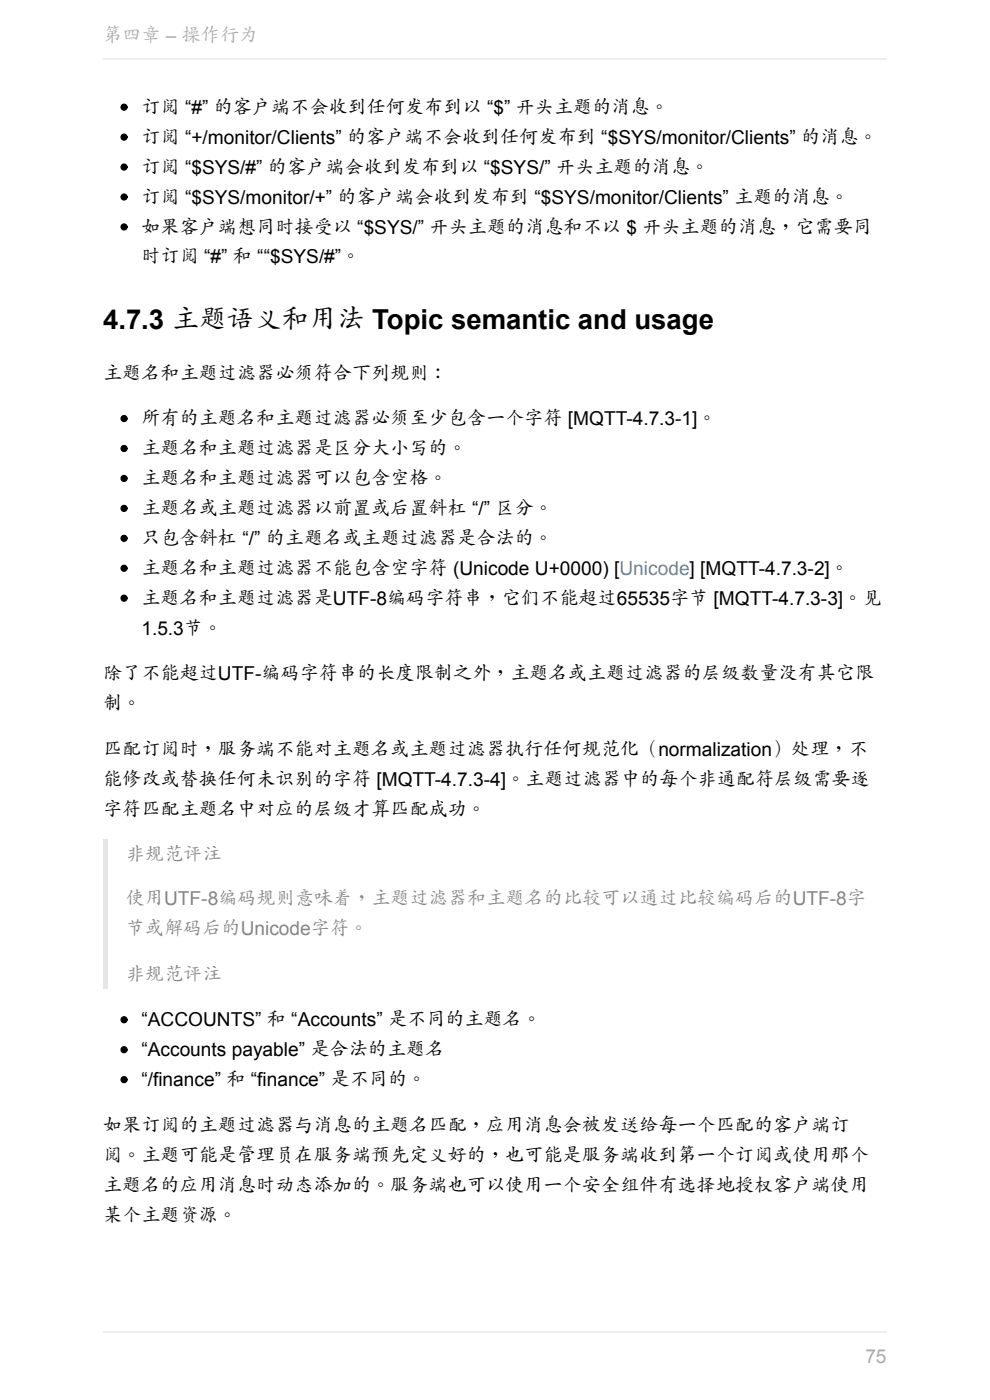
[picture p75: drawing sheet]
<svg xmlns="http://www.w3.org/2000/svg" width="210mm" height="297mm" viewBox="0 0 210 297" stroke-linecap="round" stroke-linejoin="round" font-family="sans-serif">
<defs><g id="words">
<text font-size="5.8" x="21.9" y="69.9">4.7.3 主题语义和用法 Topic semantic and usage</text>
<g font-size="4.1" fill="#aaa">
<text x="21.9" y="8.9">第四章 – 操作行为</text>
<text x="183.6" y="289.1">75</text>
</g>
<g font-size="4.1">
<text x="30" y="24.1">订阅 “#” 的客户端不会收到任何发布到以 “$” 开头主题的消息。</text>
<text x="30" y="30.5">订阅 “+/monitor/Clients” 的客户端不会收到任何发布到 “$SYS/monitor/Clients” 的消息。</text>
<text x="30" y="36.8">订阅 “$SYS/#” 的客户端会收到发布到以 “$SYS/” 开头主题的消息。</text>
<text x="30" y="43.2">订阅 “$SYS/monitor/+” 的客户端会收到发布到 “$SYS/monitor/Clients” 主题的消息。</text>
<text x="30" y="49.5">如果客户端想同时接受以 “$SYS/” 开头主题的消息和不以 $ 开头主题的消息，它需要同</text>
<text x="30" y="55.9">时订阅 “#” 和 ““$SYS/#”。</text>
<text x="21.9" y="80.5">主题名和主题过滤器必须符合下列规则：</text>
<text x="30" y="90.2">所有的主题名和主题过滤器必须至少包含一个字符 [MQTT-4.7.3-1]。</text>
<text x="30" y="96.5">主题名和主题过滤器是区分大小写的。</text>
<text x="30" y="102.9">主题名和主题过滤器可以包含空格。</text>
<text x="30" y="109.2">主题名或主题过滤器以前置或后置斜杠 “/” 区分。</text>
<text x="30" y="115.6">只包含斜杠 “/” 的主题名或主题过滤器是合法的。</text>
<text x="30" y="122">主题名和主题过滤器不能包含空字符 (Unicode U+0000) [Unicode] [MQTT-4.7.3-2]。</text>
<text x="30" y="128.3">主题名和主题过滤器是UTF-8编码字符串，它们不能超过65535字节 [MQTT-4.7.3-3]。见</text>
<text x="30" y="134.7">1.5.3节。</text>
<text x="21.9" y="144.3">除了不能超过UTF-编码字符串的长度限制之外，主题名或主题过滤器的层级数量没有其它限</text>
<text x="21.9" y="150.7">制。</text>
<text x="21.9" y="160.3">匹配订阅时，服务端不能对主题名或主题过滤器执行任何规范化（normalization）处理，不</text>
<text x="21.9" y="166.7">能修改或替换任何未识别的字符 [MQTT-4.7.3-4]。主题过滤器中的每个非通配符层级需要逐</text>
<text x="21.9" y="173">字符匹配主题名中对应的层级才算匹配成功。</text>
<text x="30" y="217.7">“ACCOUNTS” 和 “Accounts” 是不同的主题名。</text>
<text x="30" y="224.1">“Accounts payable” 是合法的主题名</text>
<text x="30" y="230.4">“/finance” 和 “finance” 是不同的。</text>
<text x="21.9" y="240.1">如果订阅的主题过滤器与消息的主题名匹配，应用消息会被发送给每一个匹配的客户端订</text>
<text x="21.9" y="246.4">阅。主题可能是管理员在服务端预先定义好的，也可能是服务端收到第一个订阅或使用那个</text>
<text x="21.9" y="252.8">主题名的应用消息时动态添加的。服务端也可以使用一个安全组件有选择地授权客户端使用</text>
<text x="21.9" y="259.1">某个主题资源。</text>
</g>
<g font-size="4.1" fill="#858585">
<text x="26.7" y="182.7">非规范评注</text>
<text x="26.7" y="192.1">使用UTF-8编码规则意味着，主题过滤器和主题名的比较可以通过比较编码后的UTF-8字</text>
<text x="26.7" y="198.4">节或解码后的Unicode字符。</text>
<text x="26.7" y="208.1">非规范评注</text>
</g>
</g></defs>
<path d="M21.9 178.1h1v31.8h-1z" fill="#e5e5e5"/>
<g fill="#000" stroke="#000" stroke-width=".25">
<circle cx="26.3" cy="22.7" r=".63"/>
<circle cx="26.3" cy="35.4" r=".63"/>
<circle cx="26.3" cy="29.1" r=".63"/>
<circle cx="26.3" cy="48.1" r=".63"/>
<circle cx="26.3" cy="41.8" r=".63"/>
<circle cx="26.3" cy="95.1" r=".63"/>
<circle cx="26.3" cy="88.8" r=".63"/>
<circle cx="26.3" cy="101.5" r=".63"/>
<circle cx="26.3" cy="107.9" r=".63"/>
<circle cx="26.3" cy="114.2" r=".63"/>
<circle cx="26.3" cy="120.6" r=".63"/>
<circle cx="26.3" cy="126.9" r=".63"/>
<circle cx="26.3" cy="216.3" r=".63"/>
<circle cx="26.3" cy="229" r=".63"/>
<circle cx="26.3" cy="222.7" r=".63"/>
</g>
<path d="M21.9 12.6h166.2M21.9 282.6h166.2" fill="none" stroke="#eee" stroke-width=".25"/>
<use href="#words"/>
</svg>
